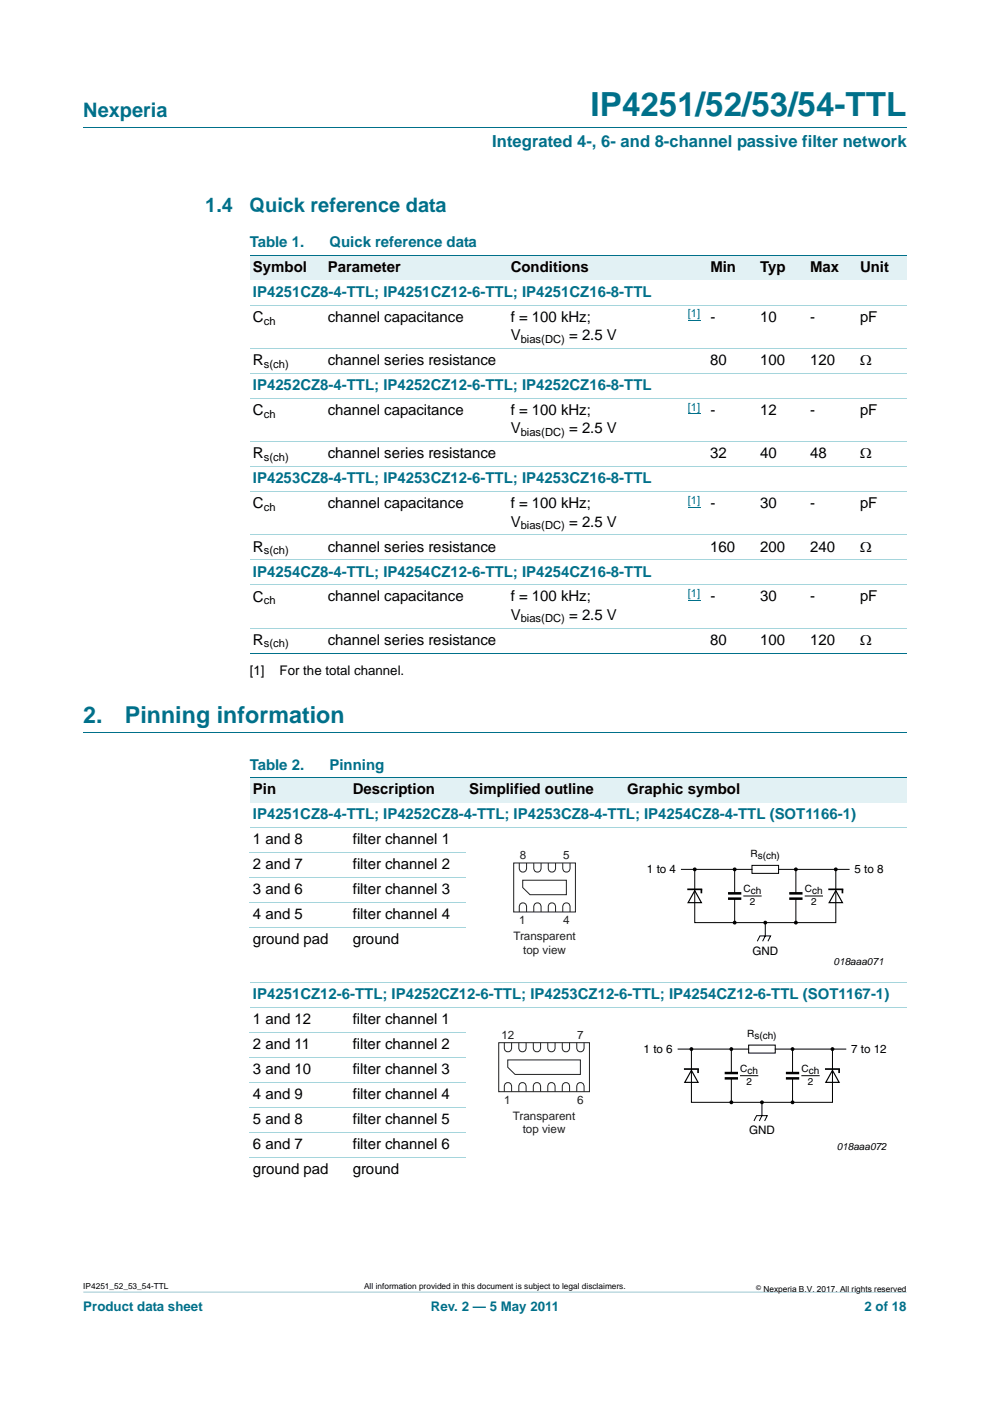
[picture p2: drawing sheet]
<svg xmlns="http://www.w3.org/2000/svg" width="210mm" height="297mm" viewBox="0 0 210 297" stroke-linecap="round" stroke-linejoin="round" font-family="sans-serif">
<defs><g id="words">
<text font-size="7" fill="#00708a" x="125.3" y="24.6">IP4251/52/53/54-TTL</text>
<g font-size="4.9" fill="#00708a">
<text x="17.7" y="153.4">2.</text>
<text x="26.5" y="153.4">Pinning information</text>
</g>
<g font-size="4.2" fill="#00708a">
<text x="17.7" y="24.9">Nexperia</text>
<text x="43.5" y="45">1.4</text>
<text x="52.9" y="45">Quick reference data</text>
</g>
<text font-size="3.5" fill="#00708a" x="104.4" y="31.1">Integrated 4-, 6- and 8-channel passive filter network</text>
<g font-size="3.2" fill="#00708a">
<text x="53" y="52.4">Table 1.</text>
<text x="69.9" y="52.4">Quick reference data</text>
<text x="53.7" y="63">IP4251CZ8-4-TTL; IP4251CZ12-6-TTL; IP4251CZ16-8-TTL</text>
<text x="53.7" y="82.7">IP4252CZ8-4-TTL; IP4252CZ12-6-TTL; IP4252CZ16-8-TTL</text>
<text x="53.7" y="102.5">IP4253CZ8-4-TTL; IP4253CZ12-6-TTL; IP4253CZ16-8-TTL</text>
<text x="53.7" y="122.2">IP4254CZ8-4-TTL; IP4254CZ12-6-TTL; IP4254CZ16-8-TTL</text>
<text x="53" y="163.2">Table 2.</text>
<text x="69.9" y="163.2">Pinning</text>
<text x="53.7" y="173.7">IP4251CZ8-4-TTL; IP4252CZ8-4-TTL; IP4253CZ8-4-TTL; IP4254CZ8-4-TTL (SOT1166-1)</text>
<text x="53.7" y="211.8">IP4251CZ12-6-TTL; IP4252CZ12-6-TTL; IP4253CZ12-6-TTL; IP4254CZ12-6-TTL (SOT1167-1)</text>
</g>
<g font-size="3.2">
<text x="53.7" y="57.7">Symbol</text>
<text x="69.5" y="57.7">Parameter</text>
<text x="108.3" y="57.7">Conditions</text>
<text x="150.7" y="57.7">Min</text>
<text x="161.2" y="57.7">Typ</text>
<text x="171.8" y="57.7">Max</text>
<text x="182.4" y="57.7">Unit</text>
<text x="53.7" y="68.3">C</text>
<text x="69.5" y="68.3">channel capacitance</text>
<text x="108.3" y="68.3">f = 100 kHz;</text>
<text x="150.7" y="68.3">-</text>
<text x="161.2" y="68.3">10</text>
<text x="171.8" y="68.3">-</text>
<text x="182.4" y="68.3">pF</text>
<text x="53.7" y="77.4">R</text>
<text x="69.5" y="77.4">channel series resistance</text>
<text x="108.3" y="72.1">V</text>
<text x="120.7" y="72.1">= 2.5 V</text>
<text x="150.6" y="77.4">80</text>
<text x="161.2" y="77.4">100</text>
<text x="171.8" y="77.4">120</text>
<text x="182.4" y="77.4">Ω</text>
<text x="53.7" y="88">C</text>
<text x="69.5" y="88">channel capacitance</text>
<text x="108.3" y="88">f = 100 kHz;</text>
<text x="150.7" y="88">-</text>
<text x="161.2" y="88">12</text>
<text x="171.8" y="88">-</text>
<text x="182.4" y="88">pF</text>
<text x="108.3" y="91.9">V</text>
<text x="120.7" y="91.9">= 2.5 V</text>
<text x="53.7" y="97.2">R</text>
<text x="69.5" y="97.2">channel series resistance</text>
<text x="150.6" y="97.2">32</text>
<text x="161.2" y="97.2">40</text>
<text x="171.8" y="97.2">48</text>
<text x="182.4" y="97.2">Ω</text>
<text x="53.7" y="107.8">C</text>
<text x="69.5" y="107.8">channel capacitance</text>
<text x="108.3" y="107.8">f = 100 kHz;</text>
<text x="150.7" y="107.8">-</text>
<text x="161.2" y="107.8">30</text>
<text x="171.8" y="107.8">-</text>
<text x="182.4" y="107.8">pF</text>
<text x="108.3" y="111.7">V</text>
<text x="120.7" y="111.7">= 2.5 V</text>
<text x="53.7" y="116.9">R</text>
<text x="69.5" y="116.9">channel series resistance</text>
<text x="150.6" y="116.9">160</text>
<text x="161.2" y="116.9">200</text>
<text x="171.8" y="116.9">240</text>
<text x="182.4" y="116.9">Ω</text>
<text x="53.7" y="127.5">C</text>
<text x="69.5" y="127.5">channel capacitance</text>
<text x="108.3" y="131.4">V</text>
<text x="108.3" y="127.5">f = 100 kHz;</text>
<text x="120.7" y="131.4">= 2.5 V</text>
<text x="150.7" y="127.5">-</text>
<text x="161.2" y="127.5">30</text>
<text x="171.8" y="127.5">-</text>
<text x="182.4" y="127.5">pF</text>
<text x="53.7" y="136.7">R</text>
<text x="69.5" y="136.7">channel series resistance</text>
<text x="150.6" y="136.7">80</text>
<text x="161.2" y="136.7">100</text>
<text x="171.8" y="136.7">120</text>
<text x="182.4" y="136.7">Ω</text>
<text x="53.7" y="168.4">Pin</text>
<text x="74.8" y="168.4">Description</text>
<text x="99.5" y="168.4">Simplified outline</text>
<text x="133" y="168.4">Graphic symbol</text>
<text x="53.7" y="179">1 and 8</text>
<text x="74.8" y="179">filter channel 1</text>
<text x="53.7" y="184.3">2 and 7</text>
<text x="74.8" y="184.3">filter channel 2</text>
<text x="53.7" y="189.6">3 and 6</text>
<text x="74.8" y="189.6">filter channel 3</text>
<text x="53.7" y="194.9">4 and 5</text>
<text x="74.8" y="194.9">filter channel 4</text>
<text x="53.7" y="200.2">ground pad</text>
<text x="74.8" y="200.2">ground</text>
<text x="53.7" y="217.1">1 and 12</text>
<text x="74.8" y="217.1">filter channel 1</text>
<text x="53.7" y="222.4">2 and 11</text>
<text x="53.7" y="227.7">3 and 10</text>
<text x="74.8" y="222.4">filter channel 2</text>
<text x="74.8" y="227.7">filter channel 3</text>
<text x="53.7" y="233">4 and 9</text>
<text x="74.8" y="233">filter channel 4</text>
<text x="53.7" y="238.3">5 and 8</text>
<text x="74.8" y="238.3">filter channel 5</text>
<text x="53.7" y="243.6">6 and 7</text>
<text x="74.8" y="243.6">filter channel 6</text>
<text x="53.7" y="248.9">ground pad</text>
<text x="74.8" y="248.9">ground</text>
</g>
<g font-size="2.8">
<text x="53" y="143.2">[1]</text>
<text x="59.3" y="143.2">For the total channel.</text>
</g>
<g font-size="2.8" fill="#00708a">
<text x="17.7" y="277.9">Product data sheet</text>
<text x="91.4" y="277.9">Rev. 2 — 5 May 2011</text>
<text x="183.4" y="277.9">2 of 18</text>
</g>
<g font-size="2.5" fill="#231f20">
<text x="110.2" y="182.1">8</text>
<text x="119.4" y="182.1">5</text>
<text x="110.1" y="196">1</text>
<text x="119.4" y="196">4</text>
<text x="108.9" y="199.3">Transparent</text>
<text x="111" y="202.2">top view</text>
<text x="106.4" y="220.2">12</text>
<text x="122.4" y="220.2">7</text>
<text x="106.9" y="234.1">1</text>
<text x="108.8" y="237.4">Transparent</text>
<text x="122.4" y="234.1">6</text>
<text x="110.9" y="240.3">top view</text>
</g>
<g font-size="2.5">
<text x="137.2" y="185.2">1 to 4</text>
<text x="181.2" y="185.2">5 to 8</text>
<text x="159.6" y="202.4">GND</text>
<text x="136.5" y="223.3">1 to 6</text>
<text x="180.5" y="223.3">7 to 12</text>
<text x="158.9" y="240.5">GND</text>
</g>
<g font-size="2.4">
<text x="55.9" y="68.8">ch</text>
<text x="55.9" y="78">s(ch)</text>
<text x="110.4" y="72.7">bias(DC)</text>
<text x="55.9" y="88.6">ch</text>
<text x="110.4" y="92.5">bias(DC)</text>
<text x="55.9" y="97.7">s(ch)</text>
<text x="55.9" y="108.3">ch</text>
<text x="110.4" y="112.2">bias(DC)</text>
<text x="55.9" y="117.5">s(ch)</text>
<text x="55.9" y="128.1">ch</text>
<text x="110.4" y="132">bias(DC)</text>
<text x="55.9" y="137.3">s(ch)</text>
</g>
<g font-size="2.4" fill="#00f">
<text x="145.9" y="67.3">[1]</text>
<text x="145.9" y="87.1">[1]</text>
<text x="145.9" y="106.8">[1]</text>
<text x="145.9" y="126.6">[1]</text>
</g>
<g font-size="2.1">
<text x="159.2" y="181.8">Rs(ch)</text>
<text x="157.7" y="189.1">Cch</text>
<text x="159" y="191.9">2</text>
<text x="170.7" y="189.1">Cch</text>
<text x="172" y="191.9">2</text>
<text x="176.8" y="204.6">018aaa071</text>
<text x="158.5" y="219.9">Rs(ch)</text>
<text x="157" y="227.2">Cch</text>
<text x="170" y="227.2">Cch</text>
<text x="158.3" y="230">2</text>
<text x="171.3" y="230">2</text>
<text x="177.5" y="243.9">018aaa072</text>
</g>
<g font-size="1.8">
<text x="17.7" y="273.3">IP4251_52_53_54-TTL</text>
<text x="77.2" y="273.3">All information provided in this document is subject to legal disclaimers.</text>
<text x="161.9" y="273.9">Nexperia B.V. 2017. All rights reserved</text>
</g>
<text font-size="1.4" x="160.4" y="273.4">©</text>
</g></defs>
<path d="M17.7 273.9l174.6 .1z" fill="#00708a"/>
<path d="M17.7 27h174.6M17.7 155.4h174.6" fill="none" stroke="#00708a" stroke-width=".21"/>
<g fill="#e2f1f4">
<path d="M53 54.1h15.8v5.3h-15.8z"/>
<path d="M68.8 54.1h38.8v5.3h-38.8z"/>
<path d="M107.6 54.1h37.1v5.3h-37.1z"/>
<path d="M144.7 54.1h15.8v5.3h-15.8z"/>
<path d="M160.5 54.1h10.6v5.3h-10.6z"/>
<path d="M171.1 54.1h10.6v5.3h-10.6z"/>
<path d="M181.7 54.1h10.6v5.3h-10.6z"/>
</g>
<path d="M145.9 68h2.6M145.9 87.8h2.6M145.9 107.5h2.6M145.9 127.3h2.6" fill="none" stroke="#00f" stroke-width=".21"/>
<path d="M53 54.1h139.3M53 138.5h139.3" fill="none" stroke="#00708a" stroke-width=".21"/>
<path d="M53 64.7h139.3M53 73.9h139.3M53 79.2h139.3M53 84.5h139.3M53 93.7h139.3M53 99h139.3M53 104.2h139.3M53 113.4h139.3M53 118.7h139.3M53 124h139.3M53 133.2h139.3" fill="none" stroke="#a5d5dc" stroke-width=".21"/>
<g fill="#e2f1f4">
<path d="M53 164.9h21.1v5.3h-21.1z"/>
<path d="M74.1 164.9h24.7v5.3h-24.7z"/>
<path d="M98.8 164.9h33.5v5.3h-33.5z"/>
<path d="M132.3 164.9h60v5.3h-60z"/>
</g>
<path d="M53 164.9h139.3" fill="none" stroke="#00708a" stroke-width=".21"/>
<g fill="none" stroke="#a5d5dc" stroke-width=".21">
<path d="M53 175.5h139.3M53 180.8h45.8M53 186.1h45.8M53 191.4h45.8M53 196.7h45.8M53 208.3h139.3M53 213.6h139.3M53 218.9h45.8M53 224.2h45.8M53 229.5h45.8M53 234.8h45.8M53 240.1h45.8"/>
<path d="M53 245.4h45.8"/>
</g>
<g fill="none" stroke="#231f20" stroke-width=".21">
<path d="M109 183h13v10.4h-13zM110.1 183l.1 1.5a.78 .78 0 0 0 .8 .4 .78 .78 0 0 0 .7-.7v-1.2M110.1 193.4l.1-1.6a.78 .78 0 0 1 .8-.4 .78 .78 0 0 1 .7 .7v1.3M110.9 186.6h9.2v3.1h-7.7l-1.5-1.5zM113.2 183l.1 1.5a.79 .79 0 0 0 1.4 0l.1-1.5M113.2 193.4l.1-1.6a.79 .79 0 0 1 1.4 0l.1 1.6M116.3 183l.1 1.5a.78 .78 0 0 0 .8 .4 .78 .78 0 0 0 .6-.7v-1.2M116.3 193.4l.1-1.6a.78 .78 0 0 1 .8-.4 .78 .78 0 0 1 .6 .7v1.3M119.4 183l.1 1.5a.79 .79 0 0 0 1.3 0l.1-1.5M119.4 193.4l.1-1.6a.79 .79 0 0 1 1.3 0l.1 1.6M105.8 221.1h19.2v10.4h-19.2zM107 221.1l.1 1.5a.78 .78 0 0 0 .8 .4 .78 .78 0 0 0 .6-.7v-1.2"/>
<path d="M107 231.5l.1-1.6a.78 .78 0 0 1 .8-.4 .78 .78 0 0 1 .6 .7v1.3M107.7 224.7h15.4v3.1h-13.9l-1.5-1.5zM110 221.1l.1 1.5a.79 .79 0 0 0 1.4 0l.1-1.5M110 231.5l.1-1.6a.79 .79 0 0 1 1.4 0l.1 1.6M113.1 221.1l.1 1.5a.78 .78 0 0 0 .8 .4 .78 .78 0 0 0 .6-.7l.1-1.2M113.1 231.5l.1-1.6a.78 .78 0 0 1 .8-.4 .78 .78 0 0 1 .6 .7l.1 1.3M116.2 221.1l.1 1.5a.78 .78 0 0 0 .8 .4 .78 .78 0 0 0 .6-.7v-1.2M116.2 231.5l.1-1.6a.78 .78 0 0 1 1.3 0l.1 1.6M119.3 221.1l.1 1.5a.78 .78 0 0 0 .8 .4 .78 .78 0 0 0 .6-.7v-1.2M119.3 231.5l.1-1.6a.78 .78 0 0 1 .8-.4 .78 .78 0 0 1 .6 .7v1.3M122.3 221.1l.1 1.5a.79 .79 0 0 0 1.4 0l.1-1.5M122.3 231.5l.1-1.6a.79 .79 0 0 1 1.4 0l.1 1.6"/>
</g>
<g fill="none" stroke="#000" stroke-width=".21">
<path d="M144.5 184.3h15M147.4 184.3v11.3h29.9v-11.3M155.8 184.3v5.1M155.8 190.5v5.1M157.8 190h3.6M159.5 183.5h5.6v1.7h-5.6zM160.6 199.6l.6-1.2h2.2l-.5 1.2M162.3 195.6v2.8l-.5 1.2M165.1 184.3h15M168.8 184.3v5.1M168.8 190.5v5.1M170.8 190h3.7"/>
<path d="M143.8 222.4h15M146.7 222.4v11.3h29.9v-11.3M155.1 222.4v5.1M155.1 228.6v5.1M157.1 228.1h3.6M158.8 221.6h5.6v1.7h-5.6zM159.9 237.7l.6-1.2h2.2l-.5 1.2M161.6 233.7v2.8l-.6 1.2M164.4 222.4h15M168.1 222.4v5.1M168.1 228.6v5.1M170.1 228.1h3.6"/>
</g>
<path d="M154.4 189.4h2.8M154.4 190.5h2.8M167.4 189.4h2.8M167.4 190.5h2.8M153.7 227.5h2.8M153.7 228.6h2.8M166.7 227.5h2.8M166.7 228.6h2.8" fill="none" stroke="#000" stroke-width=".53"/>
<g fill="#000" stroke="#000" stroke-width=".25">
<circle cx="147.4" cy="184.3" r=".28"/>
<circle cx="155.8" cy="184.3" r=".28"/>
<circle cx="155.8" cy="195.6" r=".28"/>
<circle cx="162.3" cy="195.6" r=".28"/>
<circle cx="168.8" cy="184.3" r=".28"/>
<circle cx="168.8" cy="195.6" r=".28"/>
<circle cx="177.3" cy="184.3" r=".28"/>
<circle cx="146.7" cy="222.4" r=".28"/>
<circle cx="155.1" cy="233.7" r=".28"/>
<circle cx="155.1" cy="222.4" r=".28"/>
<circle cx="161.6" cy="233.7" r=".28"/>
<circle cx="168.1" cy="233.7" r=".28"/>
<circle cx="168.1" cy="222.4" r=".28"/>
<circle cx="176.6" cy="222.4" r=".28"/>
</g>
<path d="M147.4 188.8l1.4 2.6h-2.9zM177.3 188.8l1.4 2.6h-2.8zM146.7 226.9l1.4 2.6h-2.9zM176.6 226.9l1.4 2.6h-2.8z" fill="none" stroke="#000" stroke-width=".25"/>
<path d="M145.9 188.6h2.9v.8M175.9 188.6h2.8v.8M145.2 226.7h2.9v.8M175.2 226.7h2.8v.8" fill="none" stroke="#000" stroke-width=".35"/>
<use href="#words"/>
</svg>
